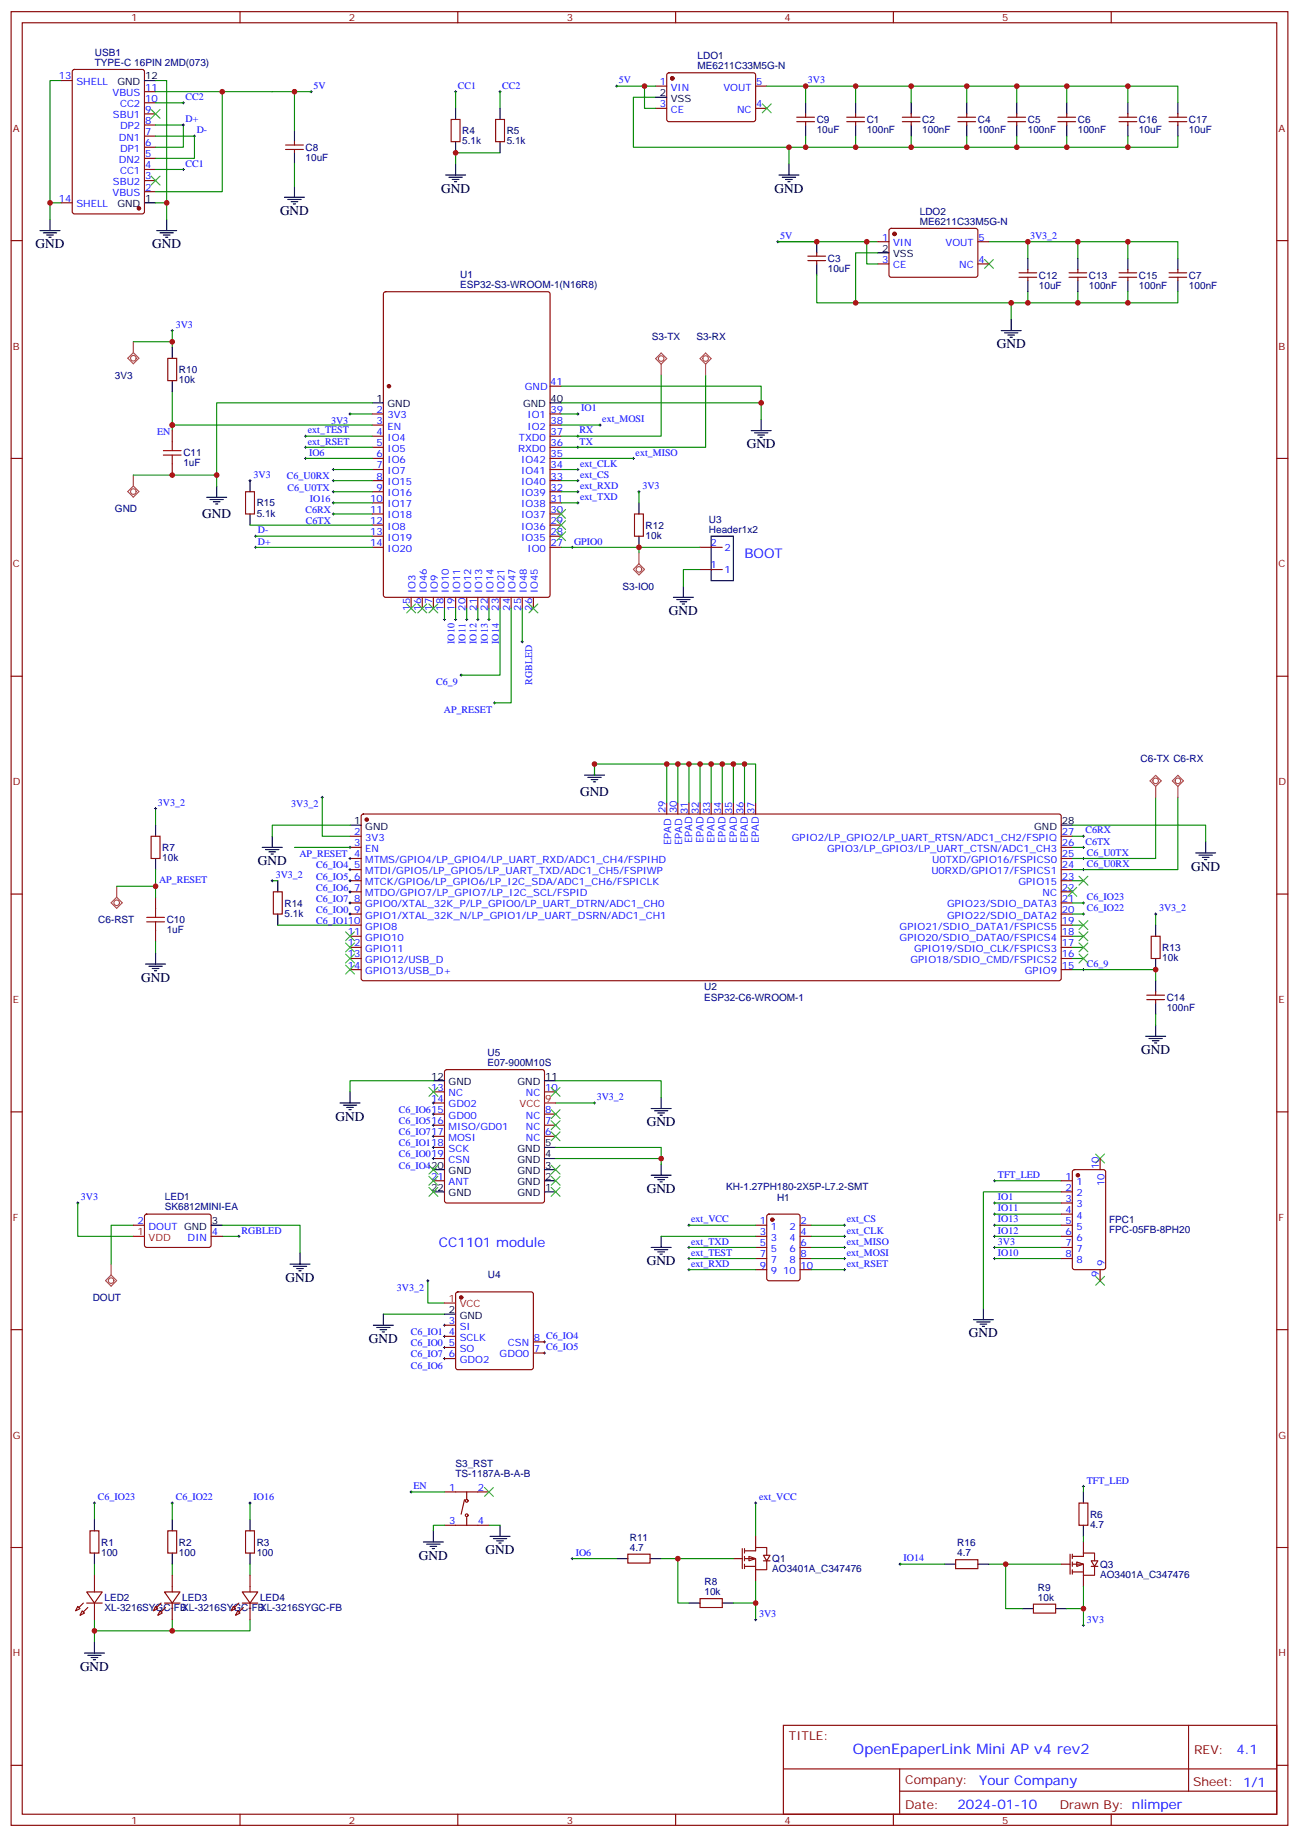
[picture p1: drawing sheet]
<svg xmlns="http://www.w3.org/2000/svg" width="412mm" height="583mm" viewBox="0 0 412 583" stroke-linecap="round" stroke-linejoin="round" font-family="sans-serif">
<defs><g id="words">
<text font-size="4.6" fill="#00f" x="270.8" y="556.7">OpenEpaperLink Mini AP v4 rev2</text>
<g font-size="4.2">
<text x="140.1" y="61.2">GND</text>
<text x="245.9" y="61.2">GND</text>
<text x="88.9" y="68.3">GND</text>
<text x="11.3" y="78.8">GND</text>
<text x="48.3" y="78.8">GND</text>
<text x="316.4" y="110.6">GND</text>
<text x="237.1" y="142.3">GND</text>
<text x="64.2" y="164.5">GND</text>
<text x="212.4" y="195.3">GND</text>
<text x="184.1" y="252.7">GND</text>
<text x="81.8" y="274.6">GND</text>
<text x="378.2" y="276.4">GND</text>
<text x="44.8" y="311.7">GND</text>
<text x="362.3" y="334.6">GND</text>
<text x="106.5" y="355.8">GND</text>
<text x="205.3" y="357.5">GND</text>
<text x="205.3" y="378.7">GND</text>
<text x="205.3" y="401.6">GND</text>
<text x="90.7" y="406.9">GND</text>
<text x="307.6" y="424.6">GND</text>
<text x="117.1" y="426.3">GND</text>
<text x="133" y="495.1">GND</text>
<text x="154.2" y="493.4">GND</text>
<text x="25.4" y="530.4">GND</text>
</g>
<g font-size="4.2" fill="#00f">
<text x="236.4" y="177.3">BOOT</text>
<text x="139.3" y="396">CC1101 module</text>
<text x="392.5" y="556.9">4.1</text>
<text x="310.9" y="566.5">Your Company</text>
<text x="304" y="574.3">2024-01-10</text>
</g>
<g font-size="3.9" fill="#800">
<text x="250.5" y="552.3">TITLE:</text>
<text x="379.1" y="556.9">REV:</text>
<text x="287.4" y="566.5">Company:</text>
<text x="378.7" y="567.1">Sheet: 1/1</text>
<text x="287.4" y="574.1">Date:</text>
<text x="336.4" y="574.2">Drawn By: nlimper</text>
</g>
<g font-size="3.2" fill="#800">
<text x="41.6" y="6.7">1</text>
<text x="110.8" y="6.7">2</text>
<text x="179.9" y="6.7">3</text>
<text x="249.1" y="6.7">4</text>
<text x="318.2" y="6.7">5</text>
<text x="4.1" y="41.8">A</text>
<text x="405.9" y="41.8">A</text>
<text x="4.1" y="110.9">B</text>
<text x="405.9" y="110.9">B</text>
<text x="4.1" y="180.1">C</text>
<text x="405.9" y="180.1">C</text>
<text x="4.1" y="249.2">D</text>
<text x="405.9" y="249.2">D</text>
<text x="4.1" y="318.4">E</text>
<text x="405.9" y="318.4">E</text>
<text x="4.1" y="387.5">F</text>
<text x="405.9" y="387.5">F</text>
<text x="4.1" y="456.7">G</text>
<text x="405.9" y="456.7">G</text>
<text x="4.1" y="525.8">H</text>
<text x="405.9" y="525.8">H</text>
<text x="41.6" y="578.9">1</text>
<text x="110.8" y="578.9">2</text>
<text x="179.9" y="578.9">3</text>
<text x="249.1" y="578.9">4</text>
<text x="318.2" y="578.9">5</text>
</g>
<g font-size="3.2" fill="#000080">
<text x="30.1" y="17.8">USB1</text>
<text x="30.1" y="21">TYPE-C 16PIN 2MD(073)</text>
<text x="221.5" y="22">ME6211C33M5G-N</text>
<text x="221.5" y="18.8">LDO1</text>
<text x="259.3" y="39.1">C9</text>
<text x="275.2" y="39.1">C1</text>
<text x="292.8" y="39.1">C2</text>
<text x="310.4" y="39.1">C4</text>
<text x="326.3" y="39.1">C5</text>
<text x="342.2" y="39.1">C6</text>
<text x="361.6" y="39.1">C16</text>
<text x="377.5" y="39.1">C17</text>
<text x="97" y="47.9">C8</text>
<text x="146.8" y="45.8">5.1k</text>
<text x="146.8" y="42.6">R4</text>
<text x="160.9" y="45.8">5.1k</text>
<text x="160.9" y="42.6">R5</text>
<text x="259.3" y="42.3">10uF</text>
<text x="275.2" y="42.3">100nF</text>
<text x="292.8" y="42.3">100nF</text>
<text x="310.4" y="42.3">100nF</text>
<text x="326.3" y="42.3">100nF</text>
<text x="342.2" y="42.3">100nF</text>
<text x="361.6" y="42.3">10uF</text>
<text x="377.5" y="42.3">10uF</text>
<text x="97" y="51.1">10uF</text>
<text x="292" y="71.4">ME6211C33M5G-N</text>
<text x="292" y="68.2">LDO2</text>
<text x="262.8" y="83.2">C3</text>
<text x="146.1" y="88.4">U1</text>
<text x="262.8" y="86.4">10uF</text>
<text x="329.8" y="88.4">C12</text>
<text x="345.7" y="88.4">C13</text>
<text x="361.6" y="88.4">C15</text>
<text x="377.5" y="88.4">C7</text>
<text x="146.1" y="91.5">ESP32-S3-WROOM-1(N16R8)</text>
<text x="329.8" y="91.7">10uF</text>
<text x="345.7" y="91.7">100nF</text>
<text x="361.6" y="91.7">100nF</text>
<text x="377.5" y="91.7">100nF</text>
<text x="207" y="107.8">S3-TX</text>
<text x="221.1" y="107.8">S3-RX</text>
<text x="56.8" y="118.4">R10</text>
<text x="36.5" y="120.2">3V3</text>
<text x="56.8" y="121.7">10k</text>
<text x="58.2" y="148.1">1uF</text>
<text x="58.2" y="144.9">C11</text>
<text x="81.5" y="160.8">R15</text>
<text x="36.5" y="162.5">GND</text>
<text x="81.5" y="164">5.1k</text>
<text x="205" y="167.8">R12</text>
<text x="225.1" y="166">U3</text>
<text x="205" y="171">10k</text>
<text x="225.1" y="169.2">Header1x2</text>
<text x="197.6" y="187.2">S3-IO0</text>
<text x="362.1" y="241.9">C6-TX C6-RX</text>
<text x="51.5" y="273.4">10k</text>
<text x="51.5" y="270.1">R7</text>
<text x="90.3" y="287.8">R14</text>
<text x="31.2" y="293.1">C6-RST</text>
<text x="52.9" y="293.1">C10</text>
<text x="90.3" y="291">5.1k</text>
<text x="52.9" y="296.2">1uF</text>
<text x="369" y="305.1">10k</text>
<text x="369" y="301.9">R13</text>
<text x="223.5" y="317.7">ESP32-C6-WROOM-1</text>
<text x="223.5" y="314.4">U2</text>
<text x="370.4" y="317.8">C14</text>
<text x="370.4" y="321">100nF</text>
<text x="154.8" y="335.3">U5</text>
<text x="154.8" y="338.3">E07-900M10S</text>
<text x="230.6" y="377.7">KH-1.27PH180-2X5P-L7.2-SMT</text>
<text x="52.3" y="381">LED1</text>
<text x="246.7" y="381.2">H1</text>
<text x="52.3" y="384.2">SK6812MINI-EA</text>
<text x="352.1" y="388.2">FPC1</text>
<text x="352.1" y="391.5">FPC-05FB-8PH20</text>
<text x="154.9" y="405.8">U4</text>
<text x="29.4" y="413">DOUT</text>
<text x="144.6" y="465.7">S3_RST</text>
<text x="144.6" y="468.9">TS-1187A-B-A-B</text>
<text x="346.1" y="485">4.7</text>
<text x="346.1" y="481.8">R6</text>
<text x="32.1" y="490.6">R1</text>
<text x="56.8" y="490.6">R2</text>
<text x="81.5" y="490.6">R3</text>
<text x="200" y="489.1">R11</text>
<text x="303.9" y="490.8">R16</text>
<text x="32.1" y="493.8">100</text>
<text x="56.8" y="493.8">100</text>
<text x="81.5" y="493.8">100</text>
<text x="200" y="492.3">4.7</text>
<text x="245.2" y="495.9">Q1</text>
<text x="303.9" y="494.1">4.7</text>
<text x="349.2" y="497.7">Q3</text>
<text x="223.7" y="503.2">R8</text>
<text x="245.2" y="499.1">AO3401A_C347476</text>
<text x="349.2" y="500.9">AO3401A_C347476</text>
<text x="33.2" y="508.3">LED2</text>
<text x="57.9" y="508.3">LED3</text>
<text x="82.5" y="508.3">LED4</text>
<text x="223.7" y="506.4">10k</text>
<text x="329.5" y="508.2">10k</text>
<text x="329.5" y="505">R9</text>
<text x="33.2" y="511.5">XL-3216SYGC-FBXL-3216SYGC-FBXL-3216SYGC-FB</text>
</g>
<g font-size="3.2" fill="#00f">
<text x="18.7" y="25.2">13</text>
<text x="24.2" y="27">SHELL</text>
<text x="46" y="28.8">11</text>
<text x="99.5" y="28.2">5V</text>
<text x="145.3" y="28.2">CC1</text>
<text x="159.5" y="28.2">CC2</text>
<text x="196.5" y="26.5">5V</text>
<text x="209.5" y="27">1</text>
<text x="213" y="28.8">VIN</text>
<text x="229.6" y="28.8">VOUT</text>
<text x="240.1" y="27">5</text>
<text x="256.5" y="26.5">3V3</text>
<text x="35.7" y="30.5">VBUS</text>
<text x="38.1" y="34">CC2</text>
<text x="46" y="35.8">9</text>
<text x="46" y="32.3">10</text>
<text x="58.9" y="31.8">CC2</text>
<text x="209.5" y="34">3</text>
<text x="213" y="35.8">CE</text>
<text x="234" y="35.8">NC</text>
<text x="240.1" y="34">4</text>
<text x="35.9" y="37.6">SBU1</text>
<text x="38.2" y="41.1">DP2</text>
<text x="46" y="39.3">8</text>
<text x="58.9" y="38.8">D+</text>
<text x="37.7" y="44.6">DN1</text>
<text x="46" y="46.4">6</text>
<text x="46" y="42.9">7</text>
<text x="62.4" y="42.3">D-</text>
<text x="37.7" y="51.7">DN2</text>
<text x="38.2" y="48.2">DP1</text>
<text x="46" y="53.4">4</text>
<text x="46" y="49.9">5</text>
<text x="58.9" y="52.9">CC1</text>
<text x="35.9" y="58.7">SBU2</text>
<text x="38.1" y="55.2">CC1</text>
<text x="46" y="57">3</text>
<text x="18.7" y="64">14</text>
<text x="24.2" y="65.8">SHELL</text>
<text x="35.7" y="62.3">VBUS</text>
<text x="46" y="60.5">2</text>
<text x="247.6" y="75.8">5V</text>
<text x="280" y="76.4">1</text>
<text x="310.6" y="76.4">5</text>
<text x="327" y="75.8">3V3_2</text>
<text x="280" y="83.4">3</text>
<text x="283.5" y="78.1">VIN</text>
<text x="300.2" y="78.1">VOUT</text>
<text x="310.6" y="83.4">4</text>
<text x="283.5" y="85.2">CE</text>
<text x="304.5" y="85.2">NC</text>
<text x="55.8" y="104.1">3V3</text>
<text x="166.6" y="123.6">GND</text>
<text x="174.6" y="122.2">41</text>
<text x="119.5" y="131.1">2</text>
<text x="174.8" y="131.1">39</text>
<text x="184.5" y="130.5">IO1</text>
<text x="97.7" y="137.6">ext_TEST</text>
<text x="105.1" y="134.6">3V3</text>
<text x="119.5" y="134.6">3</text>
<text x="123" y="132.8">3V3</text>
<text x="123" y="136.3">EN</text>
<text x="167.5" y="136.3">IO2</text>
<text x="167.5" y="132.8">IO1</text>
<text x="174.8" y="134.6">38</text>
<text x="184" y="137.6">RX</text>
<text x="191.2" y="134.1">ext_MOSI</text>
<text x="49.9" y="138.1">EN</text>
<text x="97.7" y="141.1">ext_RSET</text>
<text x="119.5" y="138.1">4</text>
<text x="119.5" y="141.6">5</text>
<text x="123" y="139.9">IO4</text>
<text x="123" y="143.4">IO5</text>
<text x="164.5" y="143.4">RXD0</text>
<text x="164.7" y="139.9">TXD0</text>
<text x="174.8" y="141.6">36</text>
<text x="174.8" y="138.1">37</text>
<text x="184" y="141.1">TX</text>
<text x="98.1" y="144.6">IO6</text>
<text x="119.5" y="145.2">6</text>
<text x="119.5" y="148.7">7</text>
<text x="123" y="146.9">IO6</text>
<text x="165.5" y="146.9">IO42</text>
<text x="174.8" y="148.7">34</text>
<text x="174.8" y="145.2">35</text>
<text x="184.1" y="148.2">ext_CLK</text>
<text x="201.8" y="144.6">ext_MISO</text>
<text x="80.5" y="151.7">3V3</text>
<text x="91.1" y="152.2">C6_U0RX</text>
<text x="91.3" y="155.7">C6_U0TX</text>
<text x="119.5" y="152.2">8</text>
<text x="119.5" y="155.8">9</text>
<text x="123" y="150.5">IO7</text>
<text x="123" y="154">IO15</text>
<text x="165.5" y="154">IO40</text>
<text x="165.5" y="150.5">IO41</text>
<text x="174.8" y="155.8">32</text>
<text x="174.8" y="152.2">33</text>
<text x="184.1" y="151.7">ext_CS</text>
<text x="184.1" y="155.2">ext_RXD</text>
<text x="203.9" y="155.2">3V3</text>
<text x="98.4" y="159.3">IO16</text>
<text x="117.5" y="159.3">10</text>
<text x="123" y="157.5">IO16</text>
<text x="123" y="161">IO17</text>
<text x="165.5" y="161">IO38</text>
<text x="165.5" y="157.5">IO39</text>
<text x="174.8" y="159.3">31</text>
<text x="184.1" y="158.8">ext_TXD</text>
<text x="97" y="162.8">C6RX</text>
<text x="97.1" y="166.3">C6TX</text>
<text x="117.5" y="162.8">11</text>
<text x="117.5" y="166.3">12</text>
<text x="123" y="164.6">IO18</text>
<text x="165.5" y="164.6">IO37</text>
<text x="174.8" y="166.3">29</text>
<text x="174.8" y="162.8">30</text>
<text x="81.8" y="169.3">D-</text>
<text x="81.8" y="172.9">D+</text>
<text x="117.5" y="169.9">13</text>
<text x="117.5" y="173.4">14</text>
<text x="123" y="168.1">IO8</text>
<text x="123" y="171.6">IO19</text>
<text x="165.5" y="171.6">IO35</text>
<text x="165.5" y="168.1">IO36</text>
<text x="174.8" y="173.4">27</text>
<text x="174.8" y="169.9">28</text>
<text x="182.2" y="172.9">GPIO0</text>
<text x="225.5" y="173.4">2</text>
<text x="123" y="175.2">IO20</text>
<text x="167.5" y="175.2">IO0</text>
<text x="230" y="174.8">2</text>
<text x="225.5" y="180.4">1</text>
<text x="230" y="181.9">1</text>
<text x="131.9" y="188.3" transform="rotate(-90 131.9 188.3)">IO3</text>
<text x="135.5" y="188.3" transform="rotate(-90 135.5 188.3)">IO46</text>
<text x="139" y="188.3" transform="rotate(-90 139 188.3)">IO9</text>
<text x="142.5" y="188.3" transform="rotate(-90 142.5 188.3)">IO10</text>
<text x="146" y="188.3" transform="rotate(-90 146 188.3)">IO11</text>
<text x="149.6" y="188.3" transform="rotate(-90 149.6 188.3)">IO12</text>
<text x="153.1" y="188.3" transform="rotate(-90 153.1 188.3)">IO13</text>
<text x="156.6" y="188.3" transform="rotate(-90 156.6 188.3)">IO14</text>
<text x="160.2" y="188.3" transform="rotate(-90 160.2 188.3)">IO21</text>
<text x="163.7" y="188.3" transform="rotate(-90 163.7 188.3)">IO47</text>
<text x="167.2" y="188.3" transform="rotate(-90 167.2 188.3)">IO48</text>
<text x="170.7" y="188.3" transform="rotate(-90 170.7 188.3)">IO45</text>
<text x="130.2" y="193.8" transform="rotate(-90 130.2 193.8)">15</text>
<text x="133.7" y="193.8" transform="rotate(-90 133.7 193.8)">16</text>
<text x="137.2" y="193.8" transform="rotate(-90 137.2 193.8)">17</text>
<text x="140.8" y="193.8" transform="rotate(-90 140.8 193.8)">18</text>
<text x="144.3" y="193.8" transform="rotate(-90 144.3 193.8)">19</text>
<text x="147.8" y="193.8" transform="rotate(-90 147.8 193.8)">20</text>
<text x="151.3" y="193.8" transform="rotate(-90 151.3 193.8)">21</text>
<text x="154.9" y="193.8" transform="rotate(-90 154.9 193.8)">22</text>
<text x="158.4" y="193.8" transform="rotate(-90 158.4 193.8)">23</text>
<text x="161.9" y="193.8" transform="rotate(-90 161.9 193.8)">24</text>
<text x="165.5" y="193.8" transform="rotate(-90 165.5 193.8)">25</text>
<text x="169" y="193.8" transform="rotate(-90 169 193.8)">26</text>
<text x="144.3" y="204.4" transform="rotate(-90 144.3 204.4)">IO10</text>
<text x="147.8" y="204.4" transform="rotate(-90 147.8 204.4)">IO11</text>
<text x="151.3" y="204.4" transform="rotate(-90 151.3 204.4)">IO12</text>
<text x="154.8" y="204.4" transform="rotate(-90 154.8 204.4)">IO13</text>
<text x="158.4" y="204.4" transform="rotate(-90 158.4 204.4)">IO14</text>
<text x="138.5" y="217.5">C6_9</text>
<text x="169" y="217.3" transform="rotate(-90 169 217.3)">RGBLED</text>
<text x="140.9" y="226.3">AP_RESET</text>
<text x="50.1" y="255.8">3V3_2</text>
<text x="92.5" y="256.3">3V3_2</text>
<text x="211.3" y="258.2" transform="rotate(-90 211.3 258.2)">29</text>
<text x="214.8" y="258.2" transform="rotate(-90 214.8 258.2)">30</text>
<text x="218.4" y="258.4" transform="rotate(-90 218.4 258.4)">31</text>
<text x="221.9" y="258.4" transform="rotate(-90 221.9 258.4)">32</text>
<text x="225.4" y="258.4" transform="rotate(-90 225.4 258.4)">33</text>
<text x="229" y="258.4" transform="rotate(-90 229 258.4)">34</text>
<text x="232.5" y="258.4" transform="rotate(-90 232.5 258.4)">35</text>
<text x="236" y="258.4" transform="rotate(-90 236 258.4)">36</text>
<text x="239.5" y="258.4" transform="rotate(-90 239.5 258.4)">37</text>
<text x="112.5" y="265.1">2</text>
<text x="112.5" y="268.6">3</text>
<text x="116" y="266.9">3V3</text>
<text x="213.1" y="268.2" transform="rotate(-90 213.1 268.2)">EPAD</text>
<text x="216.6" y="268.2" transform="rotate(-90 216.6 268.2)">EPAD</text>
<text x="219.8" y="267.6" transform="rotate(-90 219.8 267.6)">EPAD</text>
<text x="223.3" y="267.6" transform="rotate(-90 223.3 267.6)">EPAD</text>
<text x="226.8" y="267.6" transform="rotate(-90 226.8 267.6)">EPAD</text>
<text x="230.4" y="267.6" transform="rotate(-90 230.4 267.6)">EPAD</text>
<text x="233.9" y="267.6" transform="rotate(-90 233.9 267.6)">EPAD</text>
<text x="237.4" y="267.6" transform="rotate(-90 237.4 267.6)">EPAD</text>
<text x="240.9" y="267.6" transform="rotate(-90 240.9 267.6)">EPAD</text>
<text x="251.4" y="266.9">GPIO2/LP_GPIO2/LP_UART_RTSN/ADC1_CH2/FSPIQ</text>
<text x="337.1" y="268.6">26</text>
<text x="337.1" y="265.1">27</text>
<text x="344.6" y="264.6">C6RX</text>
<text x="344.6" y="268.1">C6TX</text>
<text x="95" y="272.1">AP_RESET 4</text>
<text x="100.4" y="275.7">C6_IO4</text>
<text x="112.5" y="275.7">5</text>
<text x="116" y="270.4">EN</text>
<text x="116" y="273.9">MTMS/GPIO4/LP_GPIO4/LP_UART_RXD/ADC1_CH4/FSPIHD</text>
<text x="262.6" y="270.4">GPIO3/LP_GPIO3/LP_UART_CTSN/ADC1_CH3</text>
<text x="295.9" y="273.9">U0TXD/GPIO16/FSPICS0</text>
<text x="337.1" y="275.7">24</text>
<text x="337.1" y="272.2">25</text>
<text x="345" y="271.6">C6_U0TX</text>
<text x="345" y="275.2">C6_U0RX</text>
<text x="50.5" y="280.5">AP_RESET</text>
<text x="87.5" y="278.7">3V3_2</text>
<text x="100.4" y="279.2">C6_IO5</text>
<text x="112.5" y="279.2">6</text>
<text x="116" y="277.5">MTDI/GPIO5/LP_GPIO5/LP_UART_TXD/ADC1_CH5/FSPIWP</text>
<text x="116" y="281">MTCK/GPIO6/LP_GPIO6/LP_I2C_SDA/ADC1_CH6/FSPICLK</text>
<text x="295.7" y="277.5">U0RXD/GPIO17/FSPICS1</text>
<text x="323.4" y="281">GPIO15</text>
<text x="337.1" y="279.2">23</text>
<text x="100.4" y="282.8">C6_IO6</text>
<text x="100.4" y="286.3">C6_IO7</text>
<text x="112.5" y="282.8">7</text>
<text x="112.5" y="286.3">8</text>
<text x="116" y="284.5">MTDO/GPIO7/LP_GPIO7/LP_I2C_SCL/FSPID</text>
<text x="331" y="284.5">NC</text>
<text x="337.1" y="286.3">21</text>
<text x="337.1" y="282.8">22</text>
<text x="345" y="285.8">C6_IO23</text>
<text x="100.4" y="289.8">C6_IO0</text>
<text x="100.4" y="293.3">C6_IO110</text>
<text x="112.5" y="289.8">9</text>
<text x="116" y="288">GPIO0/XTAL_32K_P/LP_GPIO0/LP_UART_DTRN/ADC1_CH0</text>
<text x="116" y="291.6">GPIO1/XTAL_32K_N/LP_GPIO1/LP_UART_DSRN/ADC1_CH1</text>
<text x="300.7" y="291.6">GPIO22/SDIO_DATA2</text>
<text x="300.7" y="288">GPIO23/SDIO_DATA3</text>
<text x="337.1" y="293.3">19</text>
<text x="337.1" y="289.8">20</text>
<text x="345" y="289.3">C6_IO22</text>
<text x="368" y="289.3">3V3_2</text>
<text x="110.4" y="296.9">11</text>
<text x="116" y="295.1">GPIO8</text>
<text x="116" y="298.6">GPIO10</text>
<text x="285.6" y="298.6">GPIO20/SDIO_DATA0/FSPICS4</text>
<text x="285.6" y="295.1">GPIO21/SDIO_DATA1/FSPICS5</text>
<text x="337.1" y="296.9">18</text>
<text x="110.4" y="300.4">12</text>
<text x="110.4" y="303.9">13</text>
<text x="116" y="302.2">GPIO11</text>
<text x="116" y="305.7">GPIO12/USB_D</text>
<text x="289" y="305.7">GPIO18/SDIO_CMD/FSPICS2</text>
<text x="290.2" y="302.2">GPIO19/SDIO_CLK/FSPICS3</text>
<text x="337.1" y="303.9">16</text>
<text x="337.1" y="300.4">17</text>
<text x="110.4" y="307.4">14</text>
<text x="116" y="309.2">GPIO13/USB_D+</text>
<text x="325.4" y="309.2">GPIO9</text>
<text x="337.1" y="307.4">15</text>
<text x="345" y="306.9">C6_9</text>
<text x="136.9" y="346.3">13</text>
<text x="173" y="346.3">10</text>
<text x="126.6" y="353.3">C6_IO615</text>
<text x="136.9" y="349.8">14</text>
<text x="142.4" y="348">NC</text>
<text x="142.4" y="351.5">GD02</text>
<text x="167" y="348">NC</text>
<text x="173" y="353.3">8</text>
<text x="189.4" y="349.2">3V3_2</text>
<text x="126.6" y="356.8">C6_IO516</text>
<text x="142.4" y="355.1">GD00</text>
<text x="142.4" y="358.6">MISO/GD01</text>
<text x="167" y="358.6">NC</text>
<text x="167" y="355.1">NC</text>
<text x="173" y="356.8">7</text>
<text x="126.6" y="363.9">C6_IO118</text>
<text x="126.6" y="360.4">C6_IO717</text>
<text x="142.4" y="362.1">MOSI</text>
<text x="142.4" y="365.7">SCK</text>
<text x="167" y="362.1">NC</text>
<text x="173" y="360.4">6</text>
<text x="126.6" y="370.9">C6_IO420</text>
<text x="126.6" y="367.4">C6_IO019</text>
<text x="142.4" y="369.2">CSN</text>
<text x="348.9" y="371.1" transform="rotate(-90 348.9 371.1)">10</text>
<text x="136.9" y="374.5">21</text>
<text x="142.4" y="376.2">ANT</text>
<text x="316.8" y="373.9">TFT_LED</text>
<text x="338.2" y="374.5">1</text>
<text x="341.7" y="376.2">1</text>
<text x="350.7" y="376.6" transform="rotate(-90 350.7 376.6)">10</text>
<text x="25.7" y="381">3V3</text>
<text x="316.8" y="381">IO1</text>
<text x="338.2" y="378">2</text>
<text x="338.2" y="381.5">3</text>
<text x="341.7" y="379.8">2</text>
<text x="341.7" y="383.3">3</text>
<text x="43.7" y="388.6">2</text>
<text x="219.4" y="388.1">ext_VCC</text>
<text x="241.2" y="388.6">1</text>
<text x="254.2" y="388.6">2</text>
<text x="268.8" y="388.1">ext_CS</text>
<text x="316.8" y="384.5">IO11</text>
<text x="316.8" y="388.1">IO13</text>
<text x="338.2" y="385.1">4</text>
<text x="338.2" y="388.6">5</text>
<text x="341.7" y="386.8">4</text>
<text x="47.2" y="390.3">DOUT GND</text>
<text x="59.6" y="393.9">DIN</text>
<text x="67.2" y="392.1">4</text>
<text x="76.7" y="391.6">RGBLED</text>
<text x="219.4" y="395.1">ext_TXD</text>
<text x="241.2" y="392.1">3</text>
<text x="241.2" y="395.6">5</text>
<text x="244.7" y="390.3">1</text>
<text x="244.7" y="393.9">3</text>
<text x="250.7" y="393.9">4</text>
<text x="250.7" y="390.3">2</text>
<text x="254.2" y="395.6">6</text>
<text x="254.2" y="392.1">4</text>
<text x="268.8" y="391.6">ext_CLK</text>
<text x="268.8" y="395.1">ext_MISO</text>
<text x="316.8" y="391.6">IO12</text>
<text x="316.8" y="395.1">3V3</text>
<text x="338.2" y="392.1">6</text>
<text x="338.2" y="395.6">7</text>
<text x="341.7" y="390.3">5</text>
<text x="341.7" y="393.9">6</text>
<text x="219.4" y="398.6">ext_TEST</text>
<text x="241.2" y="399.2">7</text>
<text x="244.7" y="397.4">5</text>
<text x="244.7" y="400.9">7</text>
<text x="250.7" y="400.9">8</text>
<text x="250.7" y="397.4">6</text>
<text x="254.2" y="399.2">8</text>
<text x="268.8" y="398.6">ext_MOSI</text>
<text x="316.8" y="398.6">IO10</text>
<text x="338.2" y="399.2">8</text>
<text x="341.7" y="397.4">7</text>
<text x="341.7" y="400.9">8</text>
<text x="350.7" y="401.7" transform="rotate(-90 350.7 401.7)">9</text>
<text x="219.4" y="402.2">ext_RXD</text>
<text x="241.2" y="402.7">9</text>
<text x="244.7" y="404.5">9</text>
<text x="248.7" y="404.5">10</text>
<text x="254.2" y="402.7">10</text>
<text x="268.8" y="402.2">ext_RSET</text>
<text x="348.9" y="405.2" transform="rotate(-90 348.9 405.2)">9</text>
<text x="126" y="409.7">3V3_2</text>
<text x="130.4" y="423.9">C6_IO1</text>
<text x="142.4" y="420.3">3</text>
<text x="142.4" y="423.9">4</text>
<text x="145.9" y="422.1">SI</text>
<text x="145.9" y="425.6">SCLK</text>
<text x="169.5" y="425.6">8 C6_IO4</text>
<text x="130.4" y="427.4">C6_IO0</text>
<text x="130.4" y="430.9">C6_IO7</text>
<text x="142.4" y="427.4">5</text>
<text x="142.4" y="430.9">6</text>
<text x="145.9" y="429.2">SO</text>
<text x="158.6" y="430.9">GDO0</text>
<text x="161.3" y="427.4">CSN</text>
<text x="169.5" y="429.2">7 C6_IO5</text>
<text x="130.4" y="434.4">C6_IO6</text>
<text x="145.9" y="432.7">GDO2</text>
<text x="131.2" y="472.7">EN</text>
<text x="142.6" y="473.3">1</text>
<text x="151.7" y="473.3">2</text>
<text x="345" y="471">TFT_LED</text>
<text x="31.1" y="476.2">C6_IO23</text>
<text x="55.8" y="476.2">C6_IO22</text>
<text x="80.5" y="476.2">IO16</text>
<text x="241" y="476.2">ext_VCC</text>
<text x="142.6" y="483.8">3</text>
<text x="151.7" y="483.8">4</text>
<text x="182.8" y="493.9">IO6</text>
<text x="286.8" y="495.7">IO14</text>
<text x="241" y="513.3">3V3</text>
<text x="345" y="515.1">3V3</text>
</g>
<g font-size="3.2">
<text x="37.3" y="27">GND</text>
<text x="46" y="25.2">12</text>
<text x="209.5" y="30.5">2</text>
<text x="213" y="32.3">VSS</text>
<text x="37.3" y="65.8">GND</text>
<text x="46" y="64">1</text>
<text x="280" y="79.9">2</text>
<text x="283.5" y="81.7">VSS</text>
<text x="119.5" y="127.5">1</text>
<text x="123" y="129.3">GND</text>
<text x="166" y="129.3">GND</text>
<text x="174.8" y="127.5">40</text>
<text x="112.5" y="261.6">1</text>
<text x="116" y="263.3">GND</text>
<text x="328.3" y="263.3">GND</text>
<text x="337.1" y="261.6">28</text>
<text x="136.9" y="342.7">12</text>
<text x="142.4" y="344.5">GND</text>
<text x="164.3" y="344.5">GND</text>
<text x="173" y="342.7">11</text>
<text x="164.3" y="365.7">GND</text>
<text x="173" y="363.9">5</text>
<text x="164.3" y="369.2">GND</text>
<text x="173" y="370.9">3</text>
<text x="173" y="367.4">4</text>
<text x="142.4" y="372.7">GND</text>
<text x="164.3" y="376.2">GND</text>
<text x="164.3" y="372.7">GND</text>
<text x="173" y="374.5">2</text>
<text x="136.9" y="378">22</text>
<text x="142.4" y="379.8">GND</text>
<text x="164.3" y="379.8">GND</text>
<text x="173" y="378">1</text>
<text x="67.2" y="388.6">3</text>
<text x="142.4" y="416.8">2</text>
<text x="145.9" y="418.6">GND</text>
</g>
<g font-size="3.2" fill="#f00">
<text x="165" y="351.5">VCC</text>
<text x="173" y="349.8">9</text>
<text x="43.7" y="392.1">1</text>
<text x="47.2" y="393.9">VDD</text>
<text x="142.4" y="413.3">1</text>
<text x="145.9" y="415">VCC</text>
</g>
</g></defs>
<g fill="none" stroke="#870000" stroke-width=".35">
<path d="M3.5 3.7h405.4v575.7h-405.4zM7.1 7.2h398.2v568.7h-398.2zM76.2 3.7v3.5M145.3 3.7v3.5M214.5 3.7v3.5M283.6 3.7v3.5M352.8 3.7v3.5M19.4 25.6h3.5M23.2 22.3l.4-.3h21.6l.6 .5 .1 44.7-.5 .7h-21.8l-.6-.5-.1-44.6zM45.9 39.7h3.5M45.9 36.2h3.5M45.9 32.6h3.5"/>
<path d="M45.9 29.1h3.5M143.2 37.9h2.8v7.1h-2.8zM157.3 37.9h2.9v7.1h-2.9zM208.1 27.3h3.6M208.1 34.4h3.6M211.9 23.3l.5-.2 27.1 .1 .4 .6-.1 14.4-.6 .4h-27.1l-.4-.7v-14.1zM239.9 27.3h3.5M239.9 34.4h3.5M252.9 38.6h5.7M252.9 37.2h5.7M255.8 36.2v1M255.8 38.6v1.1"/>
<path d="M268.8 38.6h5.7M268.8 37.2h5.7M271.6 36.2v1M271.6 38.6v1.1M286.5 38.6h5.6M286.5 37.2h5.6M289.3 36.2v1M289.3 38.6v1.1M304.1 38.6h5.6M304.1 37.2h5.6M306.9 36.2v1M306.9 38.6v1.1"/>
<path d="M320 38.6h5.6M320 37.2h5.6M322.8 36.2v1M322.8 38.6v1.1M335.8 38.6h5.7M335.8 37.2h5.7M338.7 36.2v1M338.7 38.6v1.1M45.9 57.3h3.5M45.9 53.8h3.5M45.9 50.3h3.5M45.9 46.7h3.5"/>
<path d="M45.9 43.2h3.5M90.7 47.4h5.6M90.7 46h5.6M93.5 45v1M93.5 47.4v1.1M3.5 76.4h3.6M19.4 64.4h3.5M45.9 60.9h3.5M278.7 76.7h3.5M282.5 72.7l.4-.2 27.1 .1 .4 .6v14.4l-.7 .4h-27l-.5-.7v-14.1zM310.4 76.7h3.6M405.3 76.4h3.6"/>
<path d="M121.9 92.8l.5-.2h51.5l.7 .4v95.9l-.4 .7h-51.8l-.6-.4-.1-95.9zM256.5 82.7h5.6M256.5 81.3h5.6M259.3 80.3v1M259.3 82.7v1.1M278.7 83.8h3.5M310.4 83.8h3.6M323.5 88h5.6M323.5 86.6h5.6M326.3 85.5v1.1M326.3 88v1.1M339.4 88h5.6"/>
<path d="M339.4 86.6h5.6M342.2 85.5v1.1M342.2 88v1.1M53.3 113.8h2.8v7h-2.8zM54.7 136.7v3.5M118.2 131.4h3.5M118.2 134.9h3.5M118.2 138.5h3.5M174.6 131.4h3.6M174.6 134.9h3.6M174.6 138.5h3.6M174.6 122.6h3.6"/>
<path d="M3.5 145.5h3.6M54.7 147.3v3.5M78 156.1h2.8v7.1h-2.8zM118.2 145.5h3.5M118.2 142h3.5M118.2 149h3.5M118.2 152.6h3.5M118.2 156.1h3.5M118.2 159.6h3.5M174.6 145.5h3.6M174.6 142h3.6M174.6 149h3.6"/>
<path d="M174.6 152.6h3.6M174.6 156.1h3.6M174.6 159.6h3.6M405.3 145.5h3.6M118.2 163.2h3.5M118.2 166.7h3.5M118.2 170.2h3.5M118.2 173.7h3.5M174.6 163.2h3.6M174.6 166.7h3.6M174.6 170.2h3.6M174.6 173.7h3.6"/>
<path d="M201.4 163.2h2.9v7h-2.9zM130.5 189.6v3.5M134.1 189.6v3.5M137.6 189.6v3.5M141.1 189.6v3.5M144.6 189.6v3.5M148.2 189.6v3.5M151.7 189.6v3.5M155.2 189.6v3.5M158.7 189.6v3.5M162.3 189.6v3.5M165.8 189.6v3.5"/>
<path d="M169.3 189.6v3.5M3.5 214.7h3.6M405.3 214.7h3.6M114.9 258.6l.5-.2 221.1 .1 .4 .6v51.5l-.2 .5-.5 .2h-220.8l-.5-.2-.2-.5v-51.5zM211.7 254.9v3.5M215.2 254.9v3.5M218.7 254.9v3.5M222.2 254.9v3.5M225.8 254.9v3.5M229.3 254.9v3.5M232.8 254.9v3.5M236.4 254.9v3.5"/>
<path d="M239.9 254.9v3.5M48 265.5h2.8v7h-2.8zM111.1 265.5h3.6M111.1 269h3.6M111.1 272.5h3.6M111.1 276h3.6M111.1 279.6h3.6M336.9 265.5h3.5M336.9 269h3.5M336.9 272.5h3.5M336.9 276h3.5M336.9 279.6h3.5"/>
<path d="M3.5 283.8h3.6M49.4 284.9v3.5M49.4 295.5v3.5M86.8 283.1h2.8v7.1h-2.8zM111.1 283.1h3.6M111.1 286.6h3.6M111.1 290.2h3.6M111.1 293.7h3.6M111.1 297.2h3.6M336.9 283.1h3.5M336.9 286.6h3.5M336.9 290.2h3.5"/>
<path d="M336.9 293.7h3.5M336.9 297.2h3.5M365.5 297.2h2.8v7.1h-2.8zM405.3 283.8h3.6M111.1 300.7h3.6M111.1 304.3h3.6M111.1 307.8h3.6M336.9 300.7h3.5M336.9 304.3h3.5M336.9 307.8h3.5M364.1 317.3h5.6M364.1 315.9h5.6"/>
<path d="M366.9 314.9v1M366.9 317.3v1.1M3.5 353h3.6M405.3 353h3.6M42.3 388.9h3.6M46.1 385.6l.5-.2 20 .1 .4 .6v9.5l-.7 .4-20-.1-.4-.6v-9.2zM67 392.5h3.6M239.9 388.9h3.5M239.9 392.5h3.5M239.9 399.5h3.5M239.9 396h3.5M243.7 385.6l.4-.2h9.2l.6 .4 .1 20.1-.5 .6-9.4 .1-.6-.5-.1-20z"/>
<path d="M254 388.9h3.5M254 392.5h3.5M254 399.5h3.5M254 396h3.5M144.9 410.3l.4-.2h23.3l.5 .2 .2 .5v23.3l-.2 .5-.5 .2h-23.3l-.5-.2-.2-.5v-23.3zM239.9 403h3.5M254 403h3.5M3.5 422.1h3.6M141.1 420.7h3.5M141.1 424.2h3.5M141.1 427.7h3.5M141.1 431.3h3.5"/>
<path d="M169.3 429.5h3.6M169.3 426h3.6M405.3 422.1h3.6M342.5 477.1h2.9v7.1h-2.9zM3.5 491.2h3.6M28.6 486h2.8v7h-2.8zM53.3 486h2.8v7h-2.8zM78 486h2.8v7h-2.8zM405.3 491.2h3.6M24.7 509.9l.7 .7-1.4 .8zM26.1 511.4l.7 .7-1.4 .7zM27.5 505.4h5l-2.5 3.5z"/>
<path d="M27.5 508.9h5M30 500.1v5.3M30 508.9v5.3M49.4 509.9l.7 .7-1.4 .8zM50.8 511.4l.7 .7-1.4 .7zM52.2 505.4h4.9l-2.4 3.5zM52.2 508.9h4.9M54.7 500.1v5.3M54.7 508.9v5.3M74.1 509.9l.7 .7-1.4 .8zM75.5 511.4l.7 .7-1.4 .7zM76.9 505.4h4.9l-2.4 3.5z"/>
<path d="M76.9 508.9h4.9M79.4 500.1v5.3M79.4 508.9v5.3M328.1 509.2h7v2.9h-7zM248.7 547.7h156.6v28.2h-156.6zM377.3 547.7v20.9M3.5 560.4h3.6M76.2 575.9v3.5M145.3 575.9v3.5M214.5 575.9v3.5M248.7 561.5h156.5M283.6 575.9v3.5"/>
<path d="M285.6 568.6h119.6M285.6 561.5v14.1M352.8 575.9v3.5M405.3 560.4h3.6"/>
</g>
<g fill="#870000" stroke="#870000" stroke-width=".35">
<path d="M27.9 510.3l-1.4 1.4z"/>
<path d="M26.5 508.9l-1.5 1.4z"/>
<path d="M52.6 510.3l-1.4 1.4z"/>
<path d="M51.2 508.9l-1.5 1.4z"/>
<path d="M77.3 510.3l-1.5 1.4z"/>
<path d="M75.8 508.9l-1.4 1.4z"/>
<circle cx="116.4" cy="260.2" r=".53"/>
<circle cx="123.5" cy="122.6" r=".53"/>
<circle cx="44.1" cy="66.1" r=".53"/>
<circle cx="213.4" cy="24.9" r=".53"/>
<circle cx="284" cy="74.3" r=".53"/>
<circle cx="146.4" cy="411.9" r=".53"/>
<circle cx="245.2" cy="387.2" r=".53"/>
</g>
<g fill="none" stroke="#000" stroke-width=".35">
<path d="M45.9 25.6h3.5M144.6 34.4v3.5M158.7 34.4v3.5M208.1 30.9h3.6M255.8 32.6v3.6M255.8 39.7v3.5M271.6 32.6v3.6M271.6 39.7v3.5M289.3 32.6v3.6M289.3 39.7v3.5M306.9 32.6v3.6M306.9 39.7v3.5"/>
<path d="M322.8 32.6v3.6M322.8 39.7v3.5M338.7 32.6v3.6M338.7 39.7v3.5M93.5 41.5v3.5M93.5 48.5v3.5M93.5 59.1v3.5M141.5 55.6h6.3M142.5 56.3h4.3M143.6 57h2.1M144.3 57.7h.7M144.6 45v3.5"/>
<path d="M144.6 52v3.6M158.7 45v3.5M247.3 55.6h6.3M248.4 56.3h4.2M249.4 57h2.1M250.1 57.7h.7M250.5 52v3.6M12.7 73.2h6.3M13.8 73.9h4.2M14.8 74.6h2.1M15.5 75.3h.7M15.9 69.7v3.5"/>
<path d="M45.9 64.4h3.5M49.7 73.2h6.4M50.8 73.9h4.2M51.9 74.6h2.1M52.6 75.3h.7M52.9 69.7v3.5M90.3 62.6h6.4M91.4 63.3h4.2M92.4 64h2.1M93.1 64.7h.7M259.3 76.7v3.6M259.3 83.8v3.5"/>
<path d="M278.7 80.3h3.5M326.3 82v3.5M326.3 89.1v3.5M342.2 82v3.5M342.2 89.1v3.5M54.7 110.2v3.6M317.9 105h6.3M318.9 105.7h4.2M320 106.4h2.1M320.7 107.1h.7M321 101.4v3.6M54.7 120.8v3.6"/>
<path d="M118.2 127.9h3.5M174.6 127.9h3.6M238.5 136.7h6.3M239.5 137.4h4.3M240.6 138.1h2.1M241.3 138.8h.7M241.7 133.2v3.5M65.6 157.9h6.4M66.7 158.6h4.2M67.7 159.3h2.1M68.4 160h.7M68.8 154.3v3.6"/>
<path d="M79.4 152.6v3.5M202.8 159.6v3.6M79.4 163.2v3.5M202.8 170.2v3.5M185.6 246.1h6.3M186.6 246.8h4.3M187.7 247.5h2.1M188.4 248.2h.7M188.7 242.5v3.6M49.4 261.9v3.6M49.4 272.5v3.5M83.3 269h6.3"/>
<path d="M84.3 269.7h4.2M85.4 270.4h2.1M86.1 271.1h.7M86.4 265.5v3.5M88.2 279.6v3.5M111.1 261.9h3.6M336.9 261.9h3.5M379.6 270.8h6.3M380.6 271.5h4.3M381.7 272.2h2.1M382.4 272.9h.7M382.8 267.2v3.6"/>
<path d="M88.2 290.2v3.5M366.9 293.7v3.5M46.2 306h6.4M47.3 306.7h4.2M48.3 307.4h2.1M49 308.2h.7M49.4 302.5v3.5M366.9 304.3v3.5M366.9 311.3v3.6M366.9 318.4v3.5M363.7 329h6.4M364.8 329.7h4.2"/>
<path d="M365.8 330.4h2.1M366.5 331.1h.7M366.9 325.4v3.6M67 388.9h3.6M95.2 397.8v3.5M92.1 401.3h6.3M93.1 402h4.3M94.2 402.7h2.1M94.9 403.4h.7M121.7 417.2v3.5M141.1 417.2h3.5M309 418.9h6.4"/>
<path d="M310.1 419.6h4.2M312.2 415.4v3.5M118.5 420.7h6.4M119.6 421.4h4.2M120.6 422.1h2.2M121.4 422.8h.7M311.1 420.3h2.2M311.9 421h.7M344 473.6v3.5M30 482.4v3.6M30 493v3.5M54.7 482.4v3.6"/>
<path d="M54.7 493v3.5M79.4 482.4v3.6M79.4 493v3.5M344 484.2v3.5M324.6 510.6h3.5M335.1 510.6h3.6M26.8 524.8h6.4M27.9 525.5h4.2M28.9 526.2h2.1M29.6 526.9h.7M30 521.2v3.6"/>
</g>
<g fill="none" stroke="#008700" stroke-width=".35">
<path d="M19.4 25.6h-3.5v38.8M49.4 25.6h3.5v38.8M49.4 29.1h49.4M49.4 39.7h8.8v7h-8.8M49.4 32.6h8.8M70.6 29.1v31.8h-21.2M93.5 29.1v12.4M144.6 29.1v5.3M158.7 29.1v5.3M195.8 27.3h12.3M204.6 27.3v7.1h3.5M208.1 30.9h-7v15.8h70.5v-3.5"/>
<path d="M243.4 27.3h12.4M255.8 32.6v-5.3h15.8v5.3M271.6 27.3h67.1v5.3M289.3 27.3v5.3M306.9 27.3v5.3M322.8 27.3v5.3M49.4 43.2h12.3v7.1h-12.3M49.4 53.8h8.8M93.5 52v7.1M158.7 48.5h-14.1v3.5M250.5 46.7v5.3M255.8 43.2v3.5"/>
<path d="M289.3 43.2v3.5M306.9 43.2v3.5M322.8 43.2v3.5M338.7 43.2v3.5h-67.1M19.4 64.4h-3.5v5.3M49.4 64.4h3.5v5.3M246.9 76.7h31.8M275.2 76.7v7.1h3.5M314 76.7h12.3M259.3 87.3v8.8h12.3M278.7 80.3h-7.1v15.8h70.6v-3.5M321 96.1v5.3"/>
<path d="M326.3 82v-5.3h15.9v5.3M326.3 92.6v3.5M42.3 108.5h12.4M54.7 105v5.2M209.9 119.1v19.4h-31.7M224 119.1v22.9h-45.8M54.7 134.9h63.5M54.7 124.4v12.3M111.1 131.4h7.1M118.2 127.9h-49.4v26.4M178.2 127.9h63.5v5.3M178.2 122.6h63.5v5.3"/>
<path d="M178.2 131.4h5.2M42.3 150.8h26.5M105.8 159.6h12.4M105.8 156.1h12.4M105.8 149h12.4M105.8 152.6h12.4M202.8 156.1v3.5M79.4 166.7h38.8M81.1 170.2h37.1M81.1 173.7h37.1M105.8 163.2h12.4M178.2 173.7h24.6v1.8"/>
<path d="M141.1 193.1v3.6M144.6 193.1v3.6M148.2 193.1v3.6M151.7 193.1v3.6M155.2 193.1v3.6M158.7 193.1v21.2h-12.3M162.3 193.1v30h-5.3M165.8 193.1v10.6M49.4 256.6v5.3M102.3 253.1v12.4h8.8M188.7 246.1v-3.6h51.2v12.4M211.7 242.5v12.4"/>
<path d="M215.2 242.5v12.4M218.7 242.5v12.4M222.2 242.5v12.4M225.8 242.5v12.4M229.3 242.5v12.4M232.8 242.5v12.4M236.4 242.5v12.4M366.9 253.1v19.4h-26.5M373.9 253.1v22.9h-33.5M49.4 276v8.9M86.4 279.6h1.8M93.5 269h17.6"/>
<path d="M111.1 261.9h-24.7v3.6M340.4 261.9h42.4v5.3M340.4 279.6h3.6M37 281.3h12.4M49.4 299v3.5M88.2 293.7h22.9M340.4 286.6h3.6M340.4 290.2h3.6M340.4 293.7h3.6M340.4 297.2h3.6M366.9 290.2v3.5M340.4 307.8h26.5v3.5"/>
<path d="M340.4 300.7h3.6M340.4 304.3h3.6M366.9 321.9v3.5M315.7 374.8h21.2M336.9 378.4h-24.7v37M24.7 381.9v10.6h17.6M42.3 388.9h-7v12.4M70.6 388.9h24.6v8.9M70.6 392.5h5.2M315.7 392.5h21.2M315.7 381.9h21.2M315.7 385.4h21.2"/>
<path d="M315.7 388.9h21.2M315.7 396h21.2M315.7 399.5h21.2M121.7 417.2h19.4M135.8 406.6v7h5.3M30 477.1v5.3M54.7 477.1v5.3M79.4 477.1v5.3M30 496.5v3.6M54.7 496.5v3.6M79.4 496.5v3.6M314 496.5h5.3v14.1h5.3"/>
<path d="M30 514.2v7M54.7 514.2v3.5h-24.7M79.4 514.2v3.5h-24.7"/>
</g>
<g fill="none" stroke="#000" stroke-width=".32">
<path d="M57.9 32.6h.7M57.9 39.7h.7M58.2 32.3v.7M58.2 39.3v.7M98.4 29.1h.7M98.8 28.8v.7M144.3 29.1h.7M144.6 28.8v.7M158.4 29.1h.7M158.7 28.8v.7M195.4 27.3h.7M195.8 27v.7"/>
<path d="M255.4 27.3h.7M255.8 27v.7M57.9 53.8h.7M58.2 53.4v.8M61.4 43.2h.7M61.7 42.9v.7M246.6 76.7h.7M246.9 76.4v.7M326 76.7h.7M326.3 76.4v.7M54.3 105h.7M54.7 104.6v.7"/>
<path d="M54.3 134.9h.7M54.7 134.6v.7M110.8 131.4h.7M111.1 131.1v.7M183.1 138.5h.7M183.1 131.4h.7M183.4 131.1v.7M183.4 138.1v.7M79 152.6h.7M79.4 152.2v.7M105.5 159.6h.7M105.5 149h.7"/>
<path d="M105.5 152.6h.7M105.5 156.1h.7M105.8 148.7v.7M105.8 152.2v.7M105.8 155.8v.7M105.8 159.3v.7M183.1 142h.7M183.4 141.6v.7M202.5 156.1h.7M202.8 155.8v.7M80.8 173.7h.7M80.8 170.2h.7"/>
<path d="M81.1 169.9v.7M81.1 173.4v.7M105.5 163.2h.7M105.8 162.8v.7M181.3 173.7h.7M181.7 173.4v.7M140.8 196.7h.7M141.1 196.3v.7M144.3 196.7h.7M144.6 196.3v.7M147.8 196.7h.7M148.2 196.3v.7"/>
<path d="M151.3 196.7h.7M151.7 196.3v.7M154.9 196.7h.7M155.2 196.3v.7M146 214.3h.8M146.4 214v.7M165.5 203.7h.7M165.8 203.4v.7M156.6 223.1h.7M157 222.8v.7M49 256.6h.7M49.4 256.3v.7"/>
<path d="M102 253.1h.7M102.3 252.8v.7M86.1 279.6h.7M86.4 279.2v.7M110.8 269h.7M110.8 272.5h.7M110.8 276h.7M110.8 279.6h.7M111.1 268.6v.7M111.1 272.2v.7M111.1 275.7v.7M111.1 279.2v.7"/>
<path d="M343.6 265.5h.7M343.6 269h.7M343.6 272.5h.7M343.6 276h.7M344 265.1v.7M344 268.6v.7M344 272.2v.7M344 275.7v.7M49 281.3h.7M49.4 281v.7M110.8 286.6h.7M110.8 290.2h.7"/>
<path d="M110.8 283.1h.7M111.1 282.8v.7M111.1 286.3v.7M111.1 289.8v.7M343.6 286.6h.7M343.6 290.2h.7M344 286.3v.7M344 289.8v.7M366.5 290.2h.7M366.9 289.8v.7M343.6 307.8h.7M344 307.4v.8"/>
<path d="M315.4 374.8h.7M315.7 374.5v.7M24.3 381.9h.7M24.7 381.5v.7M75.5 392.5h.7M75.8 392.1v.7M315.4 381.9h.7M315.4 392.5h.7M315.4 385.4h.7M315.4 388.9h.7M315.4 396h.7M315.4 399.5h.7"/>
<path d="M315.7 381.5v.7M315.7 385.1v.7M315.7 388.6v.7M315.7 392.1v.7M315.7 395.6v.7M315.7 399.2v.7M135.5 406.6h.7M135.8 406.2v.7M140.8 420.7h.7M140.8 424.2h.7M140.8 427.7h.7M140.8 431.3h.7"/>
<path d="M141.1 420.3v.7M141.1 423.9v.7M141.1 427.4v.7M141.1 430.9v.7M172.5 429.5h.7M172.5 426h.7M172.9 425.6v.7M172.9 429.2v.7M29.6 477.1h.7M30 476.8v.7M54.3 477.1h.7M54.7 476.8v.7"/>
<path d="M79 477.1h.7M79.4 476.8v.7M343.6 471.8h.7M344 471.5v.7M285.4 496.5h.7M285.8 496.2v.7M343.6 515.9h.7M344 515.6v.7"/>
</g>
<g fill="none" stroke="#3c3" stroke-width=".35">
<path d="M48 34.7l2.8 2.9M50.8 34.7l-2.8 2.9M242 33l2.8 2.8M244.8 33l-2.8 2.8M48 55.9l2.8 2.8M50.8 55.9l-2.8 2.8M312.6 82.4l2.8 2.8M315.4 82.4l-2.8 2.8M176.7 161.7l2.9 2.9M176.7 165.3l2.9 2.8M176.7 168.8l2.9 2.8M179.6 161.7l-2.9 2.9"/>
<path d="M179.6 165.3l-2.9 2.8M179.6 168.8l-2.9 2.8M129.1 191.7l2.8 2.9M131.9 191.7l-2.8 2.9M132.6 191.7l2.9 2.9M135.5 191.7l-2.9 2.9M136.2 191.7l2.8 2.9M139 191.7l-2.8 2.9M167.9 191.7l2.8 2.9M170.7 191.7l-2.8 2.9M342.5 278.2l2.9 2.8M345.4 278.2l-2.9 2.8"/>
<path d="M109.7 295.8l2.8 2.8M109.7 299.3l2.8 2.9M112.5 295.8l-2.8 2.8M112.5 299.3l-2.8 2.9M339 281.7l2.8 2.8M341.8 281.7l-2.8 2.8M109.7 306.4l2.8 2.8M109.7 302.9l2.8 2.8M112.5 306.4l-2.8 2.8M112.5 302.9l-2.8 2.8M347.8 366.4l2.9 2.8M350.7 366.4l-2.9 2.8"/>
<path d="M347.8 405.2l2.9 2.8M350.7 405.2l-2.9 2.8"/>
</g>
<g fill="none" stroke="#a64a4a" stroke-width=".35">
<path d="M42.3 112l1.8 1.7-1.8 1.8-1.7-1.8zM42.3 108.5v3.5M42.3 150.8v3.5M42.3 154.3l1.8 1.7-1.8 1.8-1.7-1.8zM202.8 179l1.8 1.7-1.8 1.8-1.7-1.8zM202.8 175.5v3.5M365.1 247.9l1.8-1.8 1.8 1.8-1.8 1.7zM366.9 249.6v3.5M372.2 247.9l1.7-1.8 1.8 1.8-1.8 1.7zM373.9 249.6v3.5M37 284.8l1.8 1.8-1.8 1.7-1.7-1.7zM37 281.3v3.5"/>
<path d="M35.3 404.8l1.7 1.7-1.7 1.8-1.8-1.8zM35.3 401.3v3.5"/>
<circle cx="42.3" cy="113.7" r=".88"/>
<circle cx="42.3" cy="156.1" r=".88"/>
<circle cx="202.8" cy="180.7" r=".88"/>
<circle cx="366.9" cy="247.9" r=".88"/>
<circle cx="373.9" cy="247.9" r=".88"/>
<circle cx="37" cy="286.6" r=".88"/>
<circle cx="35.3" cy="406.5" r=".88"/>
</g>
<path d="M51.9 144.5h5.6M51.9 143.1h5.6M54.7 140.2v2.9M54.7 144.5v2.8M46.6 292.6h5.6M46.6 291.2h5.6M49.4 288.4v2.8M49.4 292.6v2.9" fill="none" stroke="#a10000" stroke-width=".35"/>
<path d="M42.3 392.5h3.6M141.1 413.6h3.5" fill="none" stroke="#f00" stroke-width=".35"/>
<path d="M341.8 495.8l2.2 .7-2.2 .7z" fill="#fff" stroke="#870000" stroke-width=".35"/>
<g fill="none" stroke="#870000" stroke-width=".35">
<path d="M336.9 496.5h2.8M339.7 493.4v6.3M340.4 494.1h3.6v-1.1h3.5v2.5M340.4 496.5h3.6v3.6M340.4 499h3.6M340.4 493.4v1.4M340.4 495.8v1.4M340.4 498.3v1.4M344 489.5v3.5M346.4 495.5h2.1l-1 1.7zM346.4 497.2h2.1M347.5 497.2v2.9h-3.5"/>
<path d="M344 500.1v3.5"/>
</g>
<g fill="none" stroke="#008700" stroke-width=".35">
<path d="M97 138.5h21.2M178.2 134.9h12.3M97 142h21.2M178.2 152.6h5.2M178.2 149h5.2M178.2 145.5h22.9M178.2 156.1h5.2M178.2 159.6h5.2M209.9 392.5h30M218.7 388.9h21.2M218.7 396h21.2M218.7 399.5h21.2"/>
<path d="M257.5 392.5h10.6M257.5 388.9h10.6M257.5 396h10.6M257.5 399.5h10.6M218.7 403h21.2M257.5 403h10.6M239.9 477.1v10.6M344 471.8v1.8M344 487.7v1.8M239.9 501.8v7.1h-7.1M239.9 508.9v5.3M344 503.6v7h-5.3"/>
<path d="M344 510.6v5.3"/>
</g>
<g fill="none" stroke="#000" stroke-width=".32">
<path d="M96.7 138.5h.7M97 138.1v.7M190.1 134.9h.8M190.5 134.6v.7M96.7 142h.7M97 141.6v.7M183.1 152.6h.7M183.1 149h.7M183.1 159.6h.7M183.1 156.1h.7M183.4 148.7v.7M183.4 152.2v.7"/>
<path d="M183.4 155.8v.7M183.4 159.3v.7M200.7 145.5h.7M201.1 145.2v.7M218.4 388.9h.7M218.4 396h.7M218.4 399.5h.7M218.7 388.6v.7M218.7 395.6v.7M218.7 399.2v.7M267.8 388.9h.7M267.8 392.5h.7"/>
<path d="M267.8 396h.7M267.8 399.5h.7M268.1 388.6v.7M268.1 392.1v.7M268.1 395.6v.7M268.1 399.2v.7M218.4 403h.7M218.7 402.7v.7M267.8 403h.7M268.1 402.7v.7"/>
</g>
<path d="M206.7 396h6.4M207.8 396.7h4.2M208.8 397.4h2.2M209.5 398.1h.8M209.9 392.5v3.5" fill="none" stroke="#000" stroke-width=".35"/>
<path d="M237.8 494.1l2.1 .7-2.1 .7z" fill="#fff" stroke="#870000" stroke-width=".35"/>
<g fill="none" stroke="#870000" stroke-width=".35">
<path d="M355.2 38.6h5.7M355.2 37.2h5.7M358.1 36.2v1M358.1 38.6v1.1M371.1 38.6h5.7M371.1 37.2h5.7M373.9 36.2v1M373.9 38.6v1.1M355.2 88h5.7M355.2 86.6h5.7M358.1 85.5v1.1M358.1 88v1.1"/>
<path d="M371.1 88h5.7M371.1 86.6h5.7M373.9 85.5v1.1M373.9 88v1.1M222.2 173.7h7.1M222.2 180.8h7.1M141.3 339.8l.5-.3h30.4l.5 .3 .2 .5v40.9l-.3 .5-.4 .2h-30.4l-.5-.3-.2-.4v-40.9zM137.6 357.2h3.5M137.6 353.7h3.5M137.6 346.6h3.5M137.6 350.1h3.5M172.9 357.2h3.5"/>
<path d="M172.9 353.7h3.5M172.9 346.6h3.5M137.6 374.8h3.5M137.6 360.7h3.5M137.6 364.2h3.5M137.6 367.8h3.5M172.9 360.7h3.5M336.9 374.8h3.5M336.9 378.4h3.5M340.7 371.5l.4-.2h9.2l.7 .4v30.6l-.4 .7h-9.5l-.6-.4-.1-30.6zM349.2 367.8v3.5M336.9 381.9h3.5"/>
<path d="M336.9 385.4h3.5M336.9 388.9h3.5M336.9 392.5h3.5M336.9 396h3.5M336.9 399.5h3.5M349.2 403v3.6M141.1 473.6h14.1M147.5 476.1l-1.1 4.6M148.2 473.6v2.5M141.1 484.2h14.1M148.2 481.7v2.5M199.3 493.4h7.1v2.8h-7.1z"/>
<path d="M232.8 494.8h2.9M235.7 491.6v6.3M236.4 492.3h3.5v-1.1h3.5v2.5M236.4 494.8h3.5v3.5M236.4 497.2h3.5M236.4 491.6v1.4M236.4 494.1v1.4M236.4 496.5v1.4M239.9 487.7v3.5M239.9 498.3v3.5M242.4 493.7h2.1l-1.1 1.8zM242.4 495.5h2.1"/>
<path d="M243.4 495.5v2.8h-3.5M303.4 495.1h7v2.8h-7zM222.2 507.5h7.1v2.8h-7.1z"/>
<circle cx="148.2" cy="476.4" r=".44"/>
<circle cx="148.2" cy="481" r=".44"/>
</g>
<g fill="none" stroke="#008700" stroke-width=".35">
<path d="M338.7 27.3h19.4v5.3M358.1 27.3h15.8v5.3M358.1 43.2v3.5h-19.4M373.9 43.2v3.5h-15.8M342.2 76.7h15.9v5.3M358.1 76.7h15.8v5.3M358.1 92.6v3.5h-15.9M373.9 92.6v3.5h-15.8M97 145.5h21.2M202.8 173.7h19.4M222.2 180.8h-5.2v5.3M340.4 265.5h3.6"/>
<path d="M340.4 269h3.6M137.6 343.1h-26.5v3.5M176.4 343.1h33.5v5.3M176.4 350.1h12.3M176.4 367.8h33.5v1.7M176.4 364.2h33.5v3.6M130.5 473.6h10.6M141.1 484.2h-3.5v1.8M155.2 484.2h3.5M181.7 494.8h14.1M209.9 494.8h5.3v14.1h3.5M215.2 494.8h17.6"/>
<path d="M285.8 496.5h14.1M319.3 496.5h17.6"/>
</g>
<g fill="none" stroke="#000" stroke-width=".35">
<path d="M358.1 32.6v3.6M358.1 39.7v3.5M373.9 32.6v3.6M373.9 39.7v3.5M358.1 82v3.5M358.1 89.1v3.5M373.9 82v3.5M373.9 89.1v3.5M225.8 170.2h7v14.1h-7zM213.8 189.6h6.3M214.8 190.3h4.3M215.9 191h2.1"/>
<path d="M216.6 191.7h.7M217 186.1v3.5M107.9 350.1h6.4M109 350.8h4.2M110.1 351.5h2.1M110.8 352.2h.7M111.1 346.6v3.5M137.6 343.1h3.5M172.9 343.1h3.5M206.7 351.9h6.4M207.8 352.6h4.2M208.8 353.3h2.2"/>
<path d="M209.5 354h.8M209.9 348.4v3.5M137.6 378.4h3.5M137.6 371.3h3.5M172.9 378.4h3.5M172.9 374.8h3.5M172.9 371.3h3.5M172.9 367.8h3.5M172.9 364.2h3.5M206.7 373.1h6.4M207.8 373.8h4.2M208.8 374.5h2.2"/>
<path d="M209.5 375.2h.8M209.9 369.5v3.6M134.4 489.5h6.4M135.5 490.2h4.2M136.5 490.9h2.1M137.2 491.6h.7M137.6 486v3.5M155.6 487.7h6.3M156.6 488.4h4.3M157.7 489.1h2.1M158.4 489.8h.7M158.7 484.2v3.5"/>
<path d="M195.8 494.8h3.5M206.4 494.8h3.5M299.9 496.5h3.5M310.4 496.5h3.6M218.7 508.9h3.5M229.3 508.9h3.5"/>
</g>
<g fill="none" stroke="#000" stroke-width=".32">
<path d="M96.7 145.5h.7M97 145.2v.7M137.2 350.1h.7M137.2 357.2h.7M137.2 353.7h.7M137.6 349.8v.7M137.6 353.3v.7M137.6 356.8v.7M188.4 350.1h.7M188.7 349.8v.7M137.2 367.8h.7M137.2 364.2h.7"/>
<path d="M137.2 360.7h.7M137.6 360.4v.7M137.6 363.9v.7M137.6 367.4v.7M130.2 473.6h.7M130.5 473.3v.7M239.5 477.1h.7M239.9 476.8v.7M181.3 494.8h.7M181.7 494.4v.7M239.5 514.2h.7M239.9 513.8v.7"/>
</g>
<g fill="none" stroke="#a64a4a" stroke-width=".35">
<path d="M208.1 113.8l1.8-1.7 1.8 1.7-1.8 1.8zM209.9 115.6v3.5M222.2 113.8l1.8-1.7 1.8 1.7-1.8 1.8zM224 115.6v3.5"/>
<circle cx="209.9" cy="113.8" r=".88"/>
<circle cx="224" cy="113.8" r=".88"/>
</g>
<g fill="none" stroke="#3c3" stroke-width=".35">
<path d="M342.5 292.3l2.9 2.8M342.5 295.8l2.9 2.8M342.5 299.3l2.9 2.9M345.4 292.3l-2.9 2.8M345.4 295.8l-2.9 2.8M345.4 299.3l-2.9 2.9M342.5 302.9l2.9 2.8M345.4 302.9l-2.9 2.8M136.2 345.2l2.8 2.8M139 345.2l-2.8 2.8M175 345.2l2.8 2.8M175 352.2l2.8 2.9"/>
<path d="M175 355.8l2.8 2.8M175 359.3l2.8 2.8M177.8 345.2l-2.8 2.8M177.8 352.2l-2.8 2.9M177.8 355.8l-2.8 2.8M177.8 359.3l-2.8 2.8M136.2 369.9l2.8 2.8M136.2 373.4l2.8 2.8M136.2 376.9l2.8 2.9M139 369.9l-2.8 2.8M139 373.4l-2.8 2.8M139 376.9l-2.8 2.9"/>
<path d="M175 376.9l2.8 2.9M175 373.4l2.8 2.8M175 369.9l2.8 2.8M177.8 376.9l-2.8 2.9M177.8 373.4l-2.8 2.8M177.8 369.9l-2.8 2.8M153.8 472.2l2.8 2.8M156.6 472.2l-2.8 2.8"/>
</g>
<circle cx="342.2" cy="373.1" r=".53" fill="#870000" stroke="#870000" stroke-width=".35"/>
<path d="M172.9 350.1h3.5" fill="none" stroke="#f00" stroke-width=".35"/>
<g fill="#c00">
<circle cx="52.9" cy="64.4" r=".88"/>
<circle cx="70.6" cy="29.1" r=".88"/>
<circle cx="15.9" cy="64.4" r=".88"/>
<circle cx="93.5" cy="29.1" r=".88"/>
<circle cx="30" cy="517.7" r=".88"/>
<circle cx="54.7" cy="517.7" r=".88"/>
<circle cx="54.7" cy="134.9" r=".88"/>
<circle cx="144.6" cy="48.5" r=".88"/>
<circle cx="255.8" cy="27.3" r=".88"/>
<circle cx="250.5" cy="46.7" r=".88"/>
<circle cx="204.6" cy="27.3" r=".88"/>
<circle cx="255.8" cy="46.7" r=".88"/>
<circle cx="326.3" cy="96.1" r=".88"/>
<circle cx="275.2" cy="76.7" r=".88"/>
<circle cx="321" cy="96.1" r=".88"/>
<circle cx="326.3" cy="76.7" r=".88"/>
<circle cx="222.3" cy="242.5" r=".88"/>
<circle cx="218.7" cy="242.5" r=".88"/>
<circle cx="188.7" cy="242.5" r=".88"/>
<circle cx="211.7" cy="242.5" r=".88"/>
<circle cx="215.2" cy="242.5" r=".88"/>
<circle cx="225.8" cy="242.5" r=".88"/>
<circle cx="229.3" cy="242.5" r=".88"/>
<circle cx="232.8" cy="242.5" r=".88"/>
<circle cx="236.4" cy="242.5" r=".88"/>
<circle cx="271.6" cy="96.1" r=".88"/>
<circle cx="259.3" cy="76.7" r=".88"/>
<circle cx="54.7" cy="108.5" r=".88"/>
<circle cx="49.4" cy="281.3" r=".88"/>
<circle cx="68.8" cy="150.8" r=".88"/>
<circle cx="54.7" cy="150.8" r=".88"/>
<circle cx="202.8" cy="173.7" r=".88"/>
<circle cx="366.9" cy="307.8" r=".88"/>
<circle cx="344" cy="510.6" r=".88"/>
<circle cx="239.9" cy="508.9" r=".88"/>
<circle cx="342.2" cy="76.7" r=".88"/>
<circle cx="342.2" cy="96.1" r=".88"/>
<circle cx="271.6" cy="27.3" r=".88"/>
<circle cx="322.8" cy="27.3" r=".88"/>
<circle cx="306.9" cy="27.3" r=".88"/>
<circle cx="289.3" cy="27.3" r=".88"/>
<circle cx="271.6" cy="46.7" r=".88"/>
<circle cx="289.3" cy="46.7" r=".88"/>
<circle cx="306.9" cy="46.7" r=".88"/>
<circle cx="322.8" cy="46.7" r=".88"/>
<circle cx="358.1" cy="76.7" r=".88"/>
<circle cx="358.1" cy="96.1" r=".88"/>
<circle cx="241.7" cy="127.9" r=".88"/>
<circle cx="209.9" cy="367.8" r=".88"/>
<circle cx="338.7" cy="27.3" r=".88"/>
<circle cx="358.1" cy="27.3" r=".88"/>
<circle cx="338.7" cy="46.7" r=".88"/>
<circle cx="358.1" cy="46.7" r=".88"/>
<circle cx="215.2" cy="494.8" r=".88"/>
<circle cx="319.3" cy="496.5" r=".88"/>
</g>
<use href="#words"/>
</svg>
